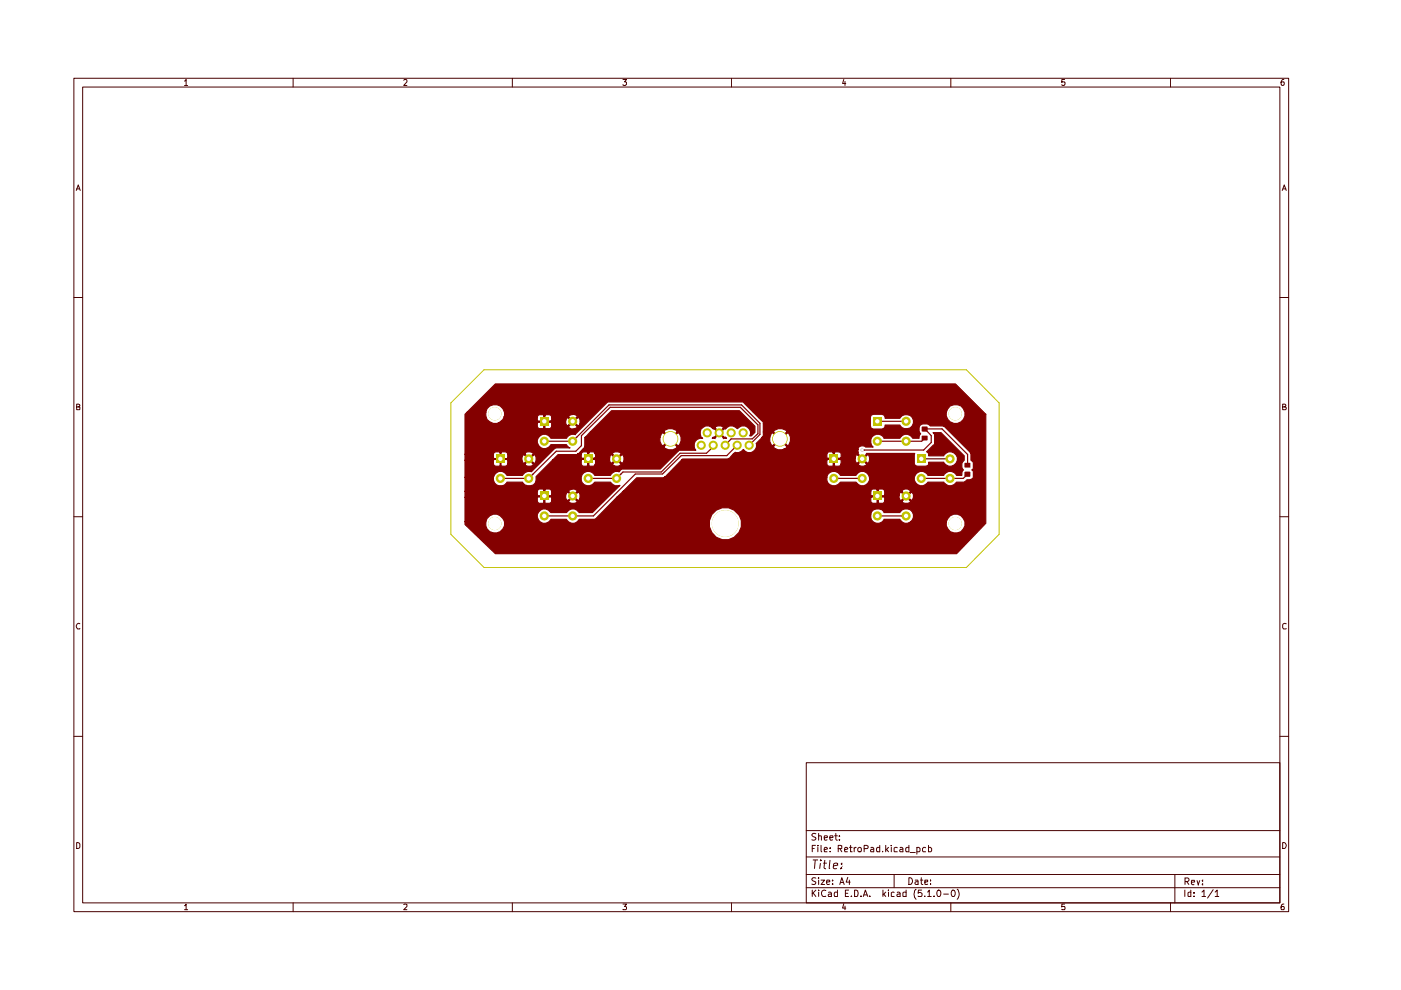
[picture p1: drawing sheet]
<svg xmlns="http://www.w3.org/2000/svg" width="297mm" height="210mm" viewBox="0 0 297 210" stroke-linecap="round" stroke-linejoin="round" font-family="sans-serif">
<g fill="none" stroke="#480000" stroke-width=".21">
<path d="M15.7 16.6h257.5v176.7h-257.5zM17.5 18.5h253.9v172.9h-253.9zM39.1 17.2l.4-.4v1.3M39.1 18.1h.7M62.1 16.6v1.9M85.6 17l.2-.2h.3l.2 .2v.4l-.7 .7h.7M108.6 16.6v1.9M132.1 16.8h.7l-.4 .6 .4 .1v.4l-.2 .2h-.4l-.1-.2M155.1 16.6v1.9M178.9 16.8l-.3 .9h.7M179.2 17.3v.8M201.6 16.6v1.9"/>
<path d="M225.7 16.8h-.6v.6h.6v.6l-.4 .1-.2-.2M248.2 16.6v1.9M272.2 16.8h-.3a.93 .93 0 0 0-.2 1.2h.5l.1-.5-.1-.1h-.5l-.1 .1M16.2 40.4l.4-1.2 .4 1.2M16.3 40h.5M271.9 40.4l.4-1.2 .4 1.2M272 40h.6M15.7 63.1h1.8M271.4 63.1h1.8M16.3 86.3h.4l.2-.3-.1-.2-.5-.1v1.2h.5l.1-.5-.2-.1M271.9 86.3l.6-.1v-.4l-.6-.1v1.2h.6l.2-.5-.3-.1M15.7 109.6h1.8"/>
<path d="M271.4 109.6h1.8M16.9 132.2h-.1a.66 .66 0 0 0-.6 .4 .66 .66 0 0 0 .2 .7h.5M272.7 132.2h-.3l-.5 .3v.6l.2 .2h.6M15.7 156.1h1.8M271.4 156.1h1.8M16.3 178.6a.52 .52 0 0 1 .6 .4v.6a.52 .52 0 0 1-.6 .3zM170.9 161.7h100.5v29.7h-100.5zM170.9 176.1h100.5M172.2 179.9h.4M172.9 179.2h-.7v1.4M173 176.8l-.6-.1-.3 .3 .3 .4 .6 .3a.51 .51 0 0 1-.3 .4 .51 .51 0 0 1-.6 0M173.4 179.2v.1"/>
<path d="M173.4 179.7v.9M173.6 177.3l.5-.1 .1 .9M173.6 176.7v1.4M174.1 179.2v1.2l.1 .2M174.8 177.6l.6-.1-.1-.3h-.5v.2v.7h.5M175.9 177.6l.7-.1-.1-.3h-.5l-.1 .2 .1 .7h.5M176 179.7v.2M177 177.2h.5M177.2 176.7v1.2l.3 .2M177.7 179.9h.7l.1-.6-.8-.1v1.4M178 178v.1M178 177.2v.2"/>
<path d="M178.1 179.9l.4 .7M180.1 179.7h.6M180.3 179.2v1.4h.4M181.1 179.7v.9M181.5 179.7l-.4 .2M181.9 179.9a.45 .45 0 0 1 .6-.2v.9h-.5zM183.2 179.9h.7l.2-.2-.1-.4-.8-.1v1.4M184.7 179.7h.3l.3 .2v.7h-.6l-.1-.3 .1-.2 .6-.1M186.5 179.2v1.4h-.6v-.9h.6M187.8 179.2v1.4M188.4 179.7l-.6 .6M189 179.2v.1"/>
<path d="M189 179.7v.9M190.2 179.7h-.4l-.2 .1v.7l.6 .1M190.8 179.7h.4l.2 .2v.7h-.6v-.3l.1-.2 .5-.1M192.7 179.2v1.4h-.6v-.9h.6M194.4 179.7h.4l.3 .2-.1 .6-.6 .1M194.4 179.7v1.4M196.3 179.7h-.5l-.2 .2 .1 .6 .6 .1M196.8 179.2v1.4h.6l.1-.7-.2-.2h-.5M271.9 178.6a.65 .65 0 0 1 .8 .7 .65 .65 0 0 1-.8 .6zM39.1 192l.4-.3v1.2M39.1 192.9h.7M62.1 191.4v1.9"/>
<path d="M85.6 191.8h.7v.4l-.7 .7h.7M108.6 191.4v1.9M132.1 191.7h.7l-.4 .5 .4 .2v.3l-.1 .2-.6-.1M155.1 191.4v1.9M170.9 188.2h100.5M170.9 185.4h100.5M170.9 181.7h100.5M172.2 188.7v1.4M172.3 182.3h1.1M172.4 189.3l.6 .8M172.8 182.3l-.1 1.9M173 186.2l-.6-.1-.3 .3 .3 .4 .6 .3-.4 .4h-.5"/>
<path d="M173 188.7l-.8 .8M173.6 188.7v.1M173.6 186.1v.2M173.6 186.6v.9M173.6 189.1v1M173.9 183l-.1 1.2M174 182.3v.2M174.1 186.6h.7l-.7 .9h.7M174.5 183h.8M174.8 180.2l.6-.2-.1-.3h-.4l-.1 .2v.7h.5M174.9 182.3l-.2 1.6 .4 .3M175.1 188.8a.7 .7 0 0 0-.9 .4 .7 .7 0 0 0 .3 .9l.6-.1"/>
<path d="M175.3 187l.6-.1v-.3h-.6v.2v.7h.6M175.7 189.2l.3-.1 .3 .3v.7h-.6l-.1-.4 .7-.2M176 182.3l-.2 1.6 .2 .3M176 180.5v.1M176.5 187.4v.1M176.5 186.6v.2M176.7 183.6l.9-.2v-.3a.6 .6 0 0 0-.9 .2v.8h.7M177.5 188.7v1.4h-.5v-.9h.5M178.1 187.5l.4-1.4 .5 1.4M178.2 187.1h.6M178.4 184v.1l-.1 .1 .1-.2-.1 .2M178.4 183.1v.2"/>
<path d="M178.9 191.6l-.3 .9h.7M179.1 180.2l.6-.2v-.3h-.5l-.1 .2 .1 .7h.5M179.2 192.1v.8M179.2 189.4h.5M179.7 186l-.3 1h.9M179.9 188.7h-.7v1.4h.7M180.1 186.6v.9M180.5 190v.1M181.2 188.7l.7 .2v.6l-.2 .6h-.5zM182.5 190v.1M183 190.1l.5-1.4 .5 1.4M183.1 189.7h.7"/>
<path d="M184.4 190v.1M187.1 180.5v.1M187.2 188.7v1.4M187.4 189.6l.4 .5M187.8 189.1l-.6 .6M188 180.1l.4 .5M188.4 188.7v.1M188.4 189.1v1M189.6 189.2l-.4-.1-.2 .2v.7l.6 .1M189.6 185.4v2.8M190.2 189.2l.4-.1 .2 .3v.7h-.6v-.4l.6-.2M192.1 188.7v1.4h-.6l-.1-.8 .3-.2 .4 .1"/>
<path d="M192.7 186.1a.72 .72 0 0 1 .8 .7 .72 .72 0 0 1-.8 .7zM193 180.8h1.1M194.1 186.6h.5v.9M194.2 188.6a1.52 1.52 0 0 0 0 2.1M194.6 186.9h-.4l-.2 .3 .2 .3h.4M195.2 186.6h.5M195.3 186.1v1.2l.4 .2M195.4 188.7h-.7l-.1 .7 .2-.2 .5 .1 .2 .2-.1 .5h-.8M196.1 187l.6-.1v-.3h-.6v.9h.6M196.1 190v.1M196.7 189.1l.3-.4v1.4M196.7 190.1h.7"/>
<path d="M197.3 187.4v.1M197.3 186.6v.2M198 190v.1M198.8 188.8l.2-.1a.74 .74 0 0 1 .5 .6 .74 .74 0 0 1-.3 .8h-.3l-.2-.3-.1-.6zM200.1 189.6h1M201.6 191.4v1.9M201.8 188.8l.2-.1a.74 .74 0 0 1 .6 .6 .74 .74 0 0 1-.3 .8h-.4l-.2-.5zM202.9 188.6a1.52 1.52 0 0 1 0 2.1M225.7 191.7h-.6v.6l.6-.1v.7l-.6-.1M248.2 191.4v1.9M249.1 185.4v6M251.2 188.7v1.4"/>
<path d="M251.2 186.9h.6l.3-.3v-.2l-.3-.3h-.6v1.5M251.6 186.9l.5 .7M252.5 188.7v1.4h-.5l-.1-.8 .2-.2 .4 .1M252.6 187.1l.7-.1-.1-.4h-.5l-.1 .2 .1 .7h.5M253.2 190v.1M253.2 189.2v.2M253.8 186.6l.2 1 .4-1M254.8 189.1l.5-.4v1.4M254.8 190.1h.8M255 187.4v.2M255 186.6v.2M257.2 188.6l-1.2 1.8"/>
<path d="M257.6 189.1l.5-.4v1.4M257.6 190.1h.8M272.2 191.7l-.4 .1-.2 .4 .1 .7h.5v-.7h-.5l-.1 .2"/>
</g>
<path d="M95.6 85.4l7-7h102.3l6.9 7v27.9l-6.9 7h-102.3l-7-7z" fill="none" stroke="#c2c200" stroke-width=".21"/>
<path d="M151.2 94.4v.3l-1.4 1.4h-5.6l-4 4h-8.1l-1.4 1.3h-6M155 93l-1.2 1.4M156.3 94.4l-2.2 2.2h-9.7l-3.9 3.9h-5.8l-8.9 8.9h-10.4M157 86.4h-27.6l-6.1 6v2.1l-1.2 1.2h-4.2l-5.8 5.7h-6M157.2 85.9h-28.1l-7.7 7.7h-6" fill="none" stroke="#840000" stroke-width=".25"/>
<path d="M99 87.4h4v.8a2.04 2.04 0 0 0 2.6 1.5h8.3v.8l.4 .4 1-.1v-1.3h.2v1.3l.2 .1h.8l.5-.4h3.5a1.07 1.07 0 0 0 1.9 0l-.9-1-1 1h-3.5v-.8l-.2-.2h-2.7l-.2 .2h-8.3l1-.8 .3-.6h7v.8l.2 .2h1.2v-1.3h.2v1.3l4.4-.1v.6l.5 .5 .9-.9h.3l1 .9 .2-.1a1.15 1.15 0 0 0-.2-1.7l-1 .9h-.3l-.9-.9-.5 .7h-3l.1-.9h3.5l1 1 .9-1-.1-.2a1.3 1.3 0 0 0-1.8 .2h-3.5l-.5-.4h-2.2l-.4 .4h-7l.1-.1a2.03 2.03 0 0 0-1.6-2.4 2.03 2.03 0 0 0-2.4 1.6h-4l6-6h97.6l6.4 6.4v23.2l-6.2 6.4h-97.8l-6.4-6.2v-.6h4.4a2.02 2.02 0 0 0 2.4 2.3 2.02 2.02 0 0 0 1.2-3.1 2.02 2.02 0 0 0-3.3 .1l-.3 .7h-4.4v-5.1h15.3v.8l.4 .4 1-.1v-1.2h.2v1.2l.2 .1 1-.1 .3-.3h3.5l.2 .3 1.1 .1 .5-.1 .1-.3-.9-.9-1 .9h-3.5v-.8l-.2-.1-18.2 .1v-1.3h15.3v.7l.2 .2h1.2v-1.3h.2v1.3h1.3l.2-.2h2.9v.7l.3 .4 .2 .1 .9-.9h.3l1 .9 .2-.1a1.15 1.15 0 0 0-.2-1.6l-1 .8h-.3l-.9-.8h-.2l-.3 .5h-2.9v-.7h3.5l1 .8 .9-.8a1.07 1.07 0 0 0-1.9 0h-3.5l-.1-.3-.4-.2h-.8l-.2 .1h-.2l-.1-.1h-.9l-.4 .5h-15.3v-3h6v.6a1.56 1.56 0 0 0 1.3 1.2 1.56 1.56 0 0 0 1.6-.8h3.3l.1 .2a1.58 1.58 0 0 0 1.9 .5 1.58 1.58 0 0 0 .9-1.9l3.4-3.4h6.1l.1 1 .4 .2h.7l.2-.1v-1.3h.2v1.3l.2 .1h1l.2-.4h3.6a1.19 1.19 0 0 0 1.9 0l-.9-.9-1 .9h-3.6l.1-.8-.2-.2h-2.8l-.1 .2h-6.1l1.2-1.2h3.9l.4-.2h.6l.1 1h1.3v-1.2h.2v1.2l4.4-.1v.6l.2 .4 .3 .2 .9-1h.3l1 1 .2-.2 .2-.5-.2-1.1-.2-.1-1 .9h-.3l-.9-.9-.3 .1-.2 .6h-3v-.9h3.6l1 1 .9-1-.1-.2-.6-.2-1.1 .2-.1 .2h-3.6l-.2-.3-.2-.1h-.8l-.2 .2-.4-.2h-.7l-.5 .4h-.6l1.2-1.2 .2-.3h16.8a1.72 1.72 0 0 0 2.8 0l-1.4-1.4-1.4 1.4h-16.8v-1.9h15.9v.8l.4 .8 .3 .1 1.4-1.4h.4l1.3 1.4a1.72 1.72 0 0 0 0-2.8l-1.3 1.4h-.4l-1.4-1.4-.3 .2-.4 .9h-15.8l1.1-1.2h15.6l1.4 1.3 1.4-1.3a1.72 1.72 0 0 0-2.8 0h-15.6l4.5-4.5h27.1l3.3 3.3v1.3l-.8 .7h-.3l.1-.3a1.57 1.57 0 0 0-.9-1.7 1.57 1.57 0 0 0-1.9 .5 1.57 1.57 0 0 0-2.5 .1l-.3-.1-.8 .9 .8 1 .3-.1 .3 .2-.7 .1v-.2l-.9-.8-.9 .8v.2l-.6-.1 .3-.2 .1 .1 1-1-1-.9-.1 .1-.3-.3h.6l.9 1 .9-1-.1-.2-.5-.2-1.1 .2-.1 .2h-.6a1.5 1.5 0 0 0-2.1 .1 1.5 1.5 0 0 0 .1 2.1 1.53 1.53 0 0 0-1.7 .8 1.53 1.53 0 0 0 .2 1.8h-3.5l-4 3.9h-8.1l-.7 .6a1.34 1.34 0 0 0-1.8 .8h-3.3l-.1-.2a1.55 1.55 0 0 0-2.3-.2 1.55 1.55 0 0 0 .1 2.3 1.55 1.55 0 0 0 2.3-.5h3.3l1 .8 1-.1-5.8 5.8h-2.8l-.5-.5a1.53 1.53 0 0 0-2.2 .5h-3.3l-.5-.5a1.53 1.53 0 0 0-2.2 .4 1.53 1.53 0 0 0 .6 2.2 1.53 1.53 0 0 0 2.1-.7h3.3l.1 .2a1.48 1.48 0 0 0 2.4 .1h27.8v1.3a3.4 3.4 0 0 0 4.7 2.5 3.4 3.4 0 0 0 1.5-5.1h28v.6a1.46 1.46 0 0 0 1.3 1.3 1.46 1.46 0 0 0 1.5-.9h3.4l.1 .2a1.43 1.43 0 0 0 2.2 .3h7.5v.9a2.03 2.03 0 0 0 3.1 1.2 2.03 2.03 0 0 0 0-3.3 2.03 2.03 0 0 0-3.1 1.2h-7.5l.3-.3a1.54 1.54 0 0 0-.4-2.2 1.54 1.54 0 0 0-2.2 .6h-3.4v-.2a1.57 1.57 0 0 0-1.6-.6 1.57 1.57 0 0 0-1.2 1.2h-28l-.9-.9a3.4 3.4 0 0 0-5.3 2.2h-27.8l.2-.3h3.3l4.7-4.6h53.8l.1 1 .3 .2h.8l.2-.1v-1.2h.2v1.2l.2 .1h.8l.4-.4h3.6l.1 .3a1.3 1.3 0 0 0 1.8-.3l-.9-.9-1 .9h-3.6l-.1-.9-56.7 .1 1.3-1.3h52.5l.1 .9h1.3v-1.3h.2v1.3h1.3l.1-.2h3l.2 1.1 .3 .1 .9-.9h.3l1 .9 .4-.6v-.6l-.4-.5-1 .8h-.3l-.9-.8h-.3l-.2 .5h-3v-.7h3.6l1 .8 .9-.8a1.07 1.07 0 0 0-1.9 0h-3.6l-.4-.5h-.8l-.2 .1-.4-.1h-.8l-.4 .5h-52.5l2.9-2.9 40.3-.1v.6a1.56 1.56 0 0 0 1.3 1.2 1.56 1.56 0 0 0 1.6-.8h3.3l.5 .5a1.53 1.53 0 0 0 2.2-.4 1.53 1.53 0 0 0-.6-2.2 1.53 1.53 0 0 0-2.1 .7h-3.3l-.1-.2a1.52 1.52 0 0 0-1.6-.7 1.52 1.52 0 0 0-1.2 1.3h-34.5l3.7-3.6h30.8l.1 1 .3 .2h.9l.1-1.4h.2v1.3l.2 .1h1l.2-.4h3.6a1.19 1.19 0 0 0 1.9 0l-1-.9-.9 .9h-3.6l.1-.8-.2-.2h-2.8l-.1 .2h-30.8l.2-.3h9.5l.4-.1 .9-1h19.8l.1 1h1.3v-1.2h.2v1.2l4.4-.1v.6l.2 .4 .2 .2 1-1h.3l.9 1 .3-.2 .2-.5-.2-1.1-.3-.1-.9 .9h-.3l-1-.9-.2 .1-.2 .6h-3l.1-.9-.6-.4h-.7l-.2 .2h-.2l-.1-.2h-.9l-.4 .4h-19.8l.4-.3 .7 .1 .6-.3 .4-.4 .4 .4a1.55 1.55 0 0 0 2.4-1h3.6l.2 .3 .8 .4 16.9-.1v.9l.9 1 1-1-.1-.1h10.2l-.1 2.2 .2 .4 .4 .1h2.2l.3-.3v-.5h3.2v.2a1.57 1.57 0 0 0 2.4 .3 1.57 1.57 0 0 0 0-2.4 1.57 1.57 0 0 0-2.4 .4v.1h-3.2v-.5l-.4-.3 1.6-1.5 .1-.4v-1.5l-.4-.7h1.7l4.9 4.9v1l-.2 .2a1.33 1.33 0 0 0 .1 1.8 1.19 1.19 0 0 0-.4 1.2h-1.1l-.1-.2a1.48 1.48 0 0 0-2.6 .2h-3.4v-.2a1.57 1.57 0 0 0-2.3-.4 1.57 1.57 0 0 0 0 2.4 1.57 1.57 0 0 0 2.3-.4l3.4 .1a1.6 1.6 0 0 0 2.7-.1h1.5l.7-.5a1.29 1.29 0 0 0 1.4-.5v-1.3l-.4-.3h.2l.2-.3v-1.2l-.5-.5-.1-1.6-5.5-5.5-.4-.2h-2.7l-.1-.2a1.38 1.38 0 0 0-2.2 .6 1.25 1.25 0 0 0 .3 1.3l-.3 .3v.6h-1.4l-.1-.1a1.48 1.48 0 0 0-2.6 .1h-3.4v-.1a1.55 1.55 0 0 0-2.3-.4 1.55 1.55 0 0 0 0 2.4h-1.6l-.2-.2a1.01 1.01 0 0 0-1.4 .7h-15.8l.6-.3 .1-.3-1.4-1.4-1.4 1.4h-3.6l-.1-.7 1.3-1.2h1.6v.8l.3 .8 .3 .1 1.4-1.4h.4l1.4 1.4a1.86 1.86 0 0 0 0-2.8l-1.4 1.4h-.4l-1.4-1.4-.3 .2-.3 .9h-1.6l.3-.6-.1-.6h2.2l1.4 1.3 1.4-1.3a1.79 1.79 0 0 0-2.8 0h-2.2v-2.1l-1-1h23.7v1.8l.2 .5 .4 .2h1.9a.73 .73 0 0 0 .7-.9h3.1l.1 .2a1.55 1.55 0 0 0 2.3 .2 1.55 1.55 0 0 0-.1-2.3 1.55 1.55 0 0 0-2.3 .5h-3.1v-.2a.72 .72 0 0 0-.7-.7h-1.9l-.4 .2-.2 .5h-23.7l-1.1-1.1h40.9v.8a2.03 2.03 0 0 0 3.1 1.3 2.03 2.03 0 0 0 0-3.4 2.03 2.03 0 0 0-3.1 1.3h-40.9l-2.2-2.2h-28.6l-6.9 7a1.45 1.45 0 0 0-1.9 .7h-3.3l-.1-.1a1.53 1.53 0 0 0-2.3-.3 1.53 1.53 0 0 0 .1 2.3 1.53 1.53 0 0 0 2.3-.5h3.3l.8 .7h-3.2l-5.1 5a1.45 1.45 0 0 0-1.8 .8h-3.3l-.1-.2a1.52 1.52 0 0 0-1.6-.7 1.52 1.52 0 0 0-1.2 1.3h-6v-3.6h6l.1 1 .4 .2h.8l.1-.1v-1.3h.2v1.3l.2 .1h.7l.6-.4h3.6l.1 .3 .5 .1h.7l.4-.1 .1-.3-1-.9-.8 .9h-3.6v-.8l-.2-.2h-2.7l-.2 .2h-6v-1.3h6v.8l.2 .1h1.2v-1.2h.2v1.2h1.3l.2-.1h2.9l.3 1.1 .2 .1 .9-1h.3l.9 1 .3-.1 .2-.6-.2-1.1-.3-.1-.9 .9h-.3l-.9-.9-.2 .1-.3 .6h-2.9v-.9h3.6l.8 1 1-1-.1-.2a1.15 1.15 0 0 0-1.7 .2h-3.6l-.6-.4h-.7l-.2 .2a1.31 1.31 0 0 0-1.3-.1l-.3 .4h-6v-8.5z" fill="#840000"/>
<path d="M98.6 87.8l.4-.4h4a2.03 2.03 0 0 0 2.6 2.3h8.3v.8l.4 .4 1-.1v-1.3h.2v1.3l.2 .1 1-.1 .3-.3h3.5a1.07 1.07 0 0 0 1.9 0l-.9-1-1 1h-3.5v-.8l-.2-.2h-2.7l-.2 .2h-8.3l1-.8 .3-.6h7v.8l.2 .2h1.2v-1.3h.2v1.3l4.4-.1v.6l.5 .5 .9-.9h.3l1 .9 .2-.1a1.15 1.15 0 0 0-.2-1.7l-1 .9h-.3l-.9-.9-.5 .7h-3l.1-.9h3.5l1 1 .9-1-.1-.2a1.3 1.3 0 0 0-1.8 .2h-3.5l-.5-.4h-2.2l-.4 .4h-7l.1-.1a2.03 2.03 0 0 0-1.6-2.4 2.03 2.03 0 0 0-2.4 1.6h-4l6-6h97.6l6.4 6.4v23.2l-6.2 6.4h-97.8l-6.4-6.2v-.6h4.4a2.02 2.02 0 0 0 2.4 2.3 2.02 2.02 0 0 0 1.2-3.1 2.02 2.02 0 0 0-3.3 .1l-.3 .7h-4.4v-5.1h15.3v.8l.4 .4 1-.1v-1.2h.2v1.2l.2 .1h.8l.5-.4h3.5l.2 .3 1.1 .1 .5-.1 .1-.3-.9-.9-1 .9h-3.5v-.8l-.2-.1-18.2 .1v-1.3h15.3v.7l.2 .2h1.2v-1.3h.2v1.3h1.3l.2-.2h2.9v.7l.3 .4 .2 .1 .9-.9h.3l1 .9 .2-.1a1.15 1.15 0 0 0-.2-1.6l-1 .8h-.3l-.9-.8h-.2l-.3 .5h-2.9v-.7h3.5l1 .8 .9-.8a1.07 1.07 0 0 0-1.9 0h-3.5l-.1-.3-.4-.2h-.8l-.2 .1h-.2l-.1-.1h-.9l-.4 .5h-15.3v-3h6v.6a1.56 1.56 0 0 0 1.3 1.2 1.56 1.56 0 0 0 1.6-.8h3.3l.1 .2a1.58 1.58 0 0 0 1.9 .5 1.58 1.58 0 0 0 .9-1.9l3.4-3.4h6.1l.1 1 .4 .2h.7l.2-.1v-1.3h.2v1.3l.2 .1h1l.2-.4h3.6a1.19 1.19 0 0 0 1.9 0l-.9-.9-1 .9h-3.6l.1-.8-.2-.2h-2.8l-.1 .2h-6.1l1.2-1.2h3.9l.4-.2h.6l.1 1h1.3v-1.2h.2v1.2l4.4-.1v.6l.2 .4 .3 .2 .9-1h.3l1 1 .2-.2 .2-.5-.2-1.1-.2-.1-1 .9h-.3l-.9-.9-.3 .1-.2 .6h-3v-.9h3.6l1 1 .9-1-.1-.2-.6-.2-1.1 .2-.1 .2h-3.6l-.2-.3-.2-.1h-.8l-.2 .2-.4-.2h-.7l-.5 .4h-.6l1.2-1.2 .2-.3h16.8a1.72 1.72 0 0 0 2.8 0l-1.4-1.4-1.4 1.4h-16.8v-1.9h15.9v.8l.4 .8 .3 .1 1.4-1.4h.4l1.3 1.4a1.72 1.72 0 0 0 0-2.8l-1.3 1.4h-.4l-1.4-1.4-.3 .2-.4 .9h-15.8l1.1-1.2h15.6l1.4 1.3 1.4-1.3a1.72 1.72 0 0 0-2.8 0h-15.6l4.5-4.5h27.1l3.3 3.3v1.3l-.8 .7h-.3l.1-.3a1.57 1.57 0 0 0-.9-1.7 1.57 1.57 0 0 0-1.9 .5 1.57 1.57 0 0 0-2.5 .1l-.3-.1-.8 .9 .8 1 .3-.1 .3 .2-.7 .1v-.2l-.9-.8-.9 .8v.2l-.6-.1 .3-.2 .1 .1 1-1-1-.9-.1 .1-.3-.3h.6l.9 1 .9-1-.1-.2-.5-.2h-.6l-.5 .2-.1 .2h-.6a1.5 1.5 0 0 0-2.1 .1 1.5 1.5 0 0 0 .1 2.1 1.53 1.53 0 0 0-1.7 .8 1.53 1.53 0 0 0 .2 1.8h-3.5l-4 3.9h-8.1l-.7 .6a1.34 1.34 0 0 0-1.8 .8h-3.3l-.1-.2a1.55 1.55 0 0 0-2.3-.2 1.55 1.55 0 0 0 .1 2.3 1.55 1.55 0 0 0 2.3-.5h3.3l1 .8 1-.1-5.8 5.8h-2.8l-.5-.5a1.53 1.53 0 0 0-2.2 .5h-3.3l-.5-.5a1.53 1.53 0 0 0-2.2 .4 1.53 1.53 0 0 0 .6 2.2 1.53 1.53 0 0 0 2.1-.7h3.3l.1 .2a1.48 1.48 0 0 0 2.4 .1h27.8v1.3a3.4 3.4 0 0 0 4.7 2.5 3.4 3.4 0 0 0 1.5-5.1h28v.6a1.46 1.46 0 0 0 1.3 1.3 1.46 1.46 0 0 0 1.5-.9h3.4l.1 .2a1.43 1.43 0 0 0 2.2 .3h7.5v.9a2.03 2.03 0 0 0 3.1 1.2 2.03 2.03 0 0 0 0-3.3 2.03 2.03 0 0 0-3.1 1.2h-7.5l.3-.3a1.54 1.54 0 0 0-.4-2.2 1.54 1.54 0 0 0-2.2 .6h-3.4v-.2a1.57 1.57 0 0 0-1.6-.6 1.57 1.57 0 0 0-1.2 1.2h-28l-.9-.9a3.4 3.4 0 0 0-5.3 2.2h-27.8l.2-.3h3.3l4.7-4.6h53.8l.1 1 .3 .2h.8l.2-.1v-1.2h.2v1.2l.2 .1h.8l.4-.4h3.6l.1 .3a1.3 1.3 0 0 0 1.8-.3l-.9-.9-1 .9h-3.6l-.1-.9-56.7 .1 1.3-1.3h52.5l.1 .9h1.3v-1.3h.2v1.3h1.3l.1-.2h3l.2 1.1 .3 .1 .9-.9h.3l1 .9 .4-.6v-.6l-.4-.5-1 .8h-.3l-.9-.8h-.3l-.2 .5h-3v-.7h3.6l1 .8 .9-.8a1.07 1.07 0 0 0-1.9 0h-3.6l-.4-.5h-.8l-.2 .1-.4-.1h-.8l-.4 .5h-52.5l2.9-2.9 40.3-.1v.6a1.56 1.56 0 0 0 1.3 1.2 1.56 1.56 0 0 0 1.6-.8h3.3l.5 .5a1.53 1.53 0 0 0 2.2-.4 1.53 1.53 0 0 0-.6-2.2 1.53 1.53 0 0 0-2.1 .7h-3.3l-.1-.2a1.52 1.52 0 0 0-1.6-.7 1.52 1.52 0 0 0-1.2 1.3h-34.5l3.7-3.6h30.8l.1 1 .3 .2h.9l.1-1.4h.2v1.3l.2 .1h1l.2-.4h3.6a1.19 1.19 0 0 0 1.9 0l-1-.9-.9 .9h-3.6l.1-.8-.2-.2h-2.8l-.1 .2h-30.8l.2-.3h9.5l.4-.1 .9-1h19.8l.1 1h1.3v-1.2h.2v1.2l4.4-.1v.6l.2 .4 .2 .2 1-1h.3l.9 1 .3-.2 .2-.5-.2-1.1-.3-.1-.9 .9h-.3l-1-.9-.2 .1-.2 .6h-3l.1-.9-.6-.4h-.7l-.2 .2h-.2l-.1-.2h-.9l-.4 .4h-19.8l.4-.3 .7 .1 .6-.3 .4-.4 .4 .4a1.55 1.55 0 0 0 2.4-1h3.6l.2 .3 .8 .4 16.9-.1v.9l.9 1 1-1-.1-.1h10.2l-.1 2.2 .2 .4 .4 .1h2.2l.3-.3v-.5h3.2v.2a1.57 1.57 0 0 0 2.4 .3 1.57 1.57 0 0 0 0-2.4 1.57 1.57 0 0 0-2.4 .4v.1h-3.2v-.5l-.4-.3 1.6-1.5 .1-.4v-1.5l-.4-.7h1.7l4.9 4.9v1l-.2 .2a1.33 1.33 0 0 0 .1 1.8 1.19 1.19 0 0 0-.4 1.2h-1.1l-.1-.2a1.48 1.48 0 0 0-2.6 .2h-3.4v-.2a1.57 1.57 0 0 0-2.3-.4 1.57 1.57 0 0 0 0 2.4 1.57 1.57 0 0 0 2.3-.4l3.4 .1a1.6 1.6 0 0 0 2.7-.1h1.5l.7-.5a1.29 1.29 0 0 0 1.4-.5v-1.3l-.4-.3h.2l.2-.3v-1.2l-.5-.5-.1-1.6-5.5-5.5-.4-.2h-2.7l-.1-.2a1.38 1.38 0 0 0-2.2 .6 1.25 1.25 0 0 0 .3 1.3l-.3 .3v.6h-1.4l-.1-.1a1.48 1.48 0 0 0-2.6 .1h-3.4v-.1a1.55 1.55 0 0 0-2.3-.4 1.55 1.55 0 0 0 0 2.4h-1.6l-.2-.2a1.01 1.01 0 0 0-1.4 .7h-15.8l.6-.3 .1-.3-1.4-1.4-1.4 1.4h-3.6l-.1-.7 1.3-1.2h1.6v.8l.3 .8 .3 .1 1.4-1.4h.4l1.4 1.4a1.86 1.86 0 0 0 0-2.8l-1.4 1.4h-.4l-1.4-1.4-.3 .2-.3 .9h-1.6l.3-.6-.1-.6h2.2l1.4 1.3 1.4-1.3a1.79 1.79 0 0 0-2.8 0h-2.2l.1-1.8-.2-.5-.9-.8h23.7v1.8l.2 .5 .4 .2h1.9a.73 .73 0 0 0 .7-.9h3.1l.1 .2a1.55 1.55 0 0 0 2.3 .2 1.55 1.55 0 0 0-.1-2.3 1.55 1.55 0 0 0-2.3 .5h-3.1v-.2a.72 .72 0 0 0-.7-.7h-1.9l-.4 .2-.2 .5h-23.7l-1.1-1.1h40.9v.8a2.03 2.03 0 0 0 3.1 1.3 2.03 2.03 0 0 0 0-3.4 2.03 2.03 0 0 0-3.1 1.3h-40.9l-2.2-2.2h-28.6l-6.9 7a1.45 1.45 0 0 0-1.9 .7h-3.3l-.1-.1a1.53 1.53 0 0 0-2.3-.3 1.53 1.53 0 0 0 .1 2.3 1.53 1.53 0 0 0 2.3-.5h3.3l.8 .7h-3.2l-5.1 5a1.45 1.45 0 0 0-1.8 .8h-3.3l-.1-.2a1.52 1.52 0 0 0-1.6-.7 1.52 1.52 0 0 0-1.2 1.3h-6v-3.6h6l.1 1 .4 .2h.8l.1-.1v-1.3h.2v1.3l.2 .1h.7l.6-.4h3.6l.1 .3 .5 .1h.7l.4-.1 .1-.3-1-.9-.8 .9h-3.6v-.8l-.2-.2h-2.7l-.2 .2h-6v-1.3h6v.8l.2 .1h1.2v-1.2h.2v1.2h1.3l.2-.1h2.9l.3 1.1 .2 .1 .9-1h.3l.9 1 .3-.1 .2-.6-.2-1.1-.3-.1-.9 .9h-.3l-.9-.9-.2 .1-.3 .6h-2.9v-.9h3.6l.8 1 1-1-.1-.2a1.15 1.15 0 0 0-1.7 .2h-3.6l-.6-.4h-.7l-.2 .2a1.31 1.31 0 0 0-1.3-.1l-.3 .4h-6zM157 86.4l3.7 3.7v1.8l-1.2 1.1h-4.5M157.2 85.9l3.9 3.8v2.4l-2.3 2.3M182.8 95.4h13l1.6-1.6v-1.4l-1.3-1.5h3.6l5.4 5.5v2.2M186 89.3h6.1M195.3 97.3h6.1M196.1 92.9l-.7 .7h-9.4M176.8 101.4h6M186 109.4h6.1M205.1 100.6l-.9 .8h-8.9" fill="none" stroke="#840000" stroke-width=".25"/>
<g fill="#840000">
<path d="M204.5 100.1l1.2-.1v1l-1.1 .1z"/>
<path d="M204.5 98.2l1.2-.1v1h-1.1z"/>
<path d="M195.4 90.5l1.2-.1 .1 1h-1.3z"/>
<path d="M195.4 92.5l1.2-.1 .1 .9-1.2 .1z"/>
</g>
<g fill="#c2c200">
<path d="M194.4 96.4h1.9v1.8h-1.9z"/>
<path d="M185.1 88.5h1.8v1.8h-1.8z"/>
<path d="M175.9 96.4h1.8v1.8h-1.8z"/>
<path d="M114.5 88.5h1.8v1.8h-1.8z"/>
<path d="M123.8 96.4h1.8v1.8h-1.8z"/>
<path d="M105.2 96.4h1.8v1.8h-1.8z"/>
<path d="M114.5 104.2h1.8v1.9h-1.8z"/>
<path d="M185.1 104.2h1.8v1.9h-1.8z"/>
<circle cx="148.7" cy="94.4" r=".97"/>
<circle cx="149.9" cy="91.8" r=".97"/>
<circle cx="151.2" cy="94.4" r=".97"/>
<circle cx="152.5" cy="91.8" r=".97"/>
<circle cx="153.8" cy="94.4" r=".97"/>
<circle cx="153.8" cy="111" r="2.84"/>
<circle cx="155" cy="91.8" r=".97"/>
<circle cx="156.3" cy="94.4" r=".97"/>
<circle cx="157.6" cy="91.8" r=".97"/>
<circle cx="158.8" cy="94.4" r=".97"/>
<circle cx="165.4" cy="93" r="1.65"/>
<circle cx="201.4" cy="101.4" r=".97"/>
<circle cx="195.3" cy="101.4" r=".97"/>
<circle cx="201.4" cy="97.3" r=".97"/>
<circle cx="202.5" cy="87.7" r="1.4"/>
<circle cx="192.1" cy="89.3" r=".97"/>
<circle cx="186" cy="93.6" r=".97"/>
<circle cx="192.1" cy="93.6" r=".97"/>
<circle cx="182.8" cy="97.3" r=".97"/>
<circle cx="176.8" cy="101.4" r=".97"/>
<circle cx="182.8" cy="101.4" r=".97"/>
<circle cx="142.2" cy="93" r="1.65"/>
<circle cx="130.7" cy="101.4" r=".97"/>
<circle cx="124.7" cy="101.4" r=".97"/>
<circle cx="130.7" cy="97.3" r=".97"/>
<circle cx="121.4" cy="109.4" r=".97"/>
<circle cx="121.4" cy="105.2" r=".97"/>
<circle cx="121.4" cy="93.6" r=".97"/>
<circle cx="115.4" cy="93.6" r=".97"/>
<circle cx="121.4" cy="89.3" r=".97"/>
<circle cx="104.9" cy="87.7" r="1.4"/>
<circle cx="112.1" cy="97.3" r=".97"/>
<circle cx="106.1" cy="101.4" r=".97"/>
<circle cx="112.1" cy="101.4" r=".97"/>
<circle cx="115.4" cy="109.4" r=".97"/>
<circle cx="104.9" cy="111" r="1.4"/>
<circle cx="192.1" cy="105.2" r=".97"/>
<circle cx="186" cy="109.4" r=".97"/>
<circle cx="192.1" cy="109.4" r=".97"/>
<circle cx="202.5" cy="111" r="1.4"/>
</g>
<circle cx="182.8" cy="95.4" r=".38" fill="#c2c2c2"/>
<g fill="#fff">
<path d="M182.7 95.2l.3 .2-.1 .2-.3-.2z"/>
<circle cx="104.9" cy="87.7" r="1.4"/>
<circle cx="104.9" cy="111" r="1.4"/>
<circle cx="202.5" cy="87.7" r="1.4"/>
<circle cx="202.5" cy="111" r="1.4"/>
<circle cx="153.8" cy="111" r="2.84"/>
<circle cx="148.7" cy="94.4" r=".55"/>
<circle cx="149.9" cy="91.8" r=".55"/>
<circle cx="151.2" cy="94.4" r=".55"/>
<circle cx="152.5" cy="91.8" r=".55"/>
<circle cx="153.8" cy="94.4" r=".55"/>
<circle cx="155" cy="91.8" r=".55"/>
<circle cx="156.3" cy="94.4" r=".55"/>
<circle cx="157.6" cy="91.8" r=".55"/>
<circle cx="158.8" cy="94.4" r=".55"/>
<circle cx="165.4" cy="93" r="1.48"/>
<circle cx="201.4" cy="101.4" r=".47"/>
<circle cx="195.3" cy="101.4" r=".47"/>
<circle cx="201.4" cy="97.3" r=".47"/>
<circle cx="195.3" cy="97.3" r=".47"/>
<circle cx="186" cy="89.3" r=".47"/>
<circle cx="192.1" cy="89.3" r=".47"/>
<circle cx="186" cy="93.6" r=".47"/>
<circle cx="192.1" cy="93.6" r=".47"/>
<circle cx="176.8" cy="97.3" r=".47"/>
<circle cx="182.8" cy="97.3" r=".47"/>
<circle cx="176.8" cy="101.4" r=".47"/>
<circle cx="182.8" cy="101.4" r=".47"/>
<circle cx="142.2" cy="93" r="1.48"/>
<circle cx="130.7" cy="101.4" r=".47"/>
<circle cx="124.7" cy="101.4" r=".47"/>
<circle cx="130.7" cy="97.3" r=".47"/>
<circle cx="121.4" cy="109.4" r=".47"/>
<circle cx="121.4" cy="105.2" r=".47"/>
<circle cx="121.4" cy="93.6" r=".47"/>
<circle cx="115.4" cy="93.6" r=".47"/>
<circle cx="121.4" cy="89.3" r=".47"/>
<circle cx="115.4" cy="89.3" r=".47"/>
<circle cx="124.7" cy="97.3" r=".47"/>
<circle cx="106.1" cy="97.3" r=".47"/>
<circle cx="112.1" cy="97.3" r=".47"/>
<circle cx="106.1" cy="101.4" r=".47"/>
<circle cx="112.1" cy="101.4" r=".47"/>
<circle cx="115.4" cy="109.4" r=".47"/>
<circle cx="115.4" cy="105.2" r=".47"/>
<circle cx="186" cy="105.2" r=".47"/>
<circle cx="192.1" cy="105.2" r=".47"/>
<circle cx="186" cy="109.4" r=".47"/>
<circle cx="192.1" cy="109.4" r=".47"/>
</g>
</svg>
